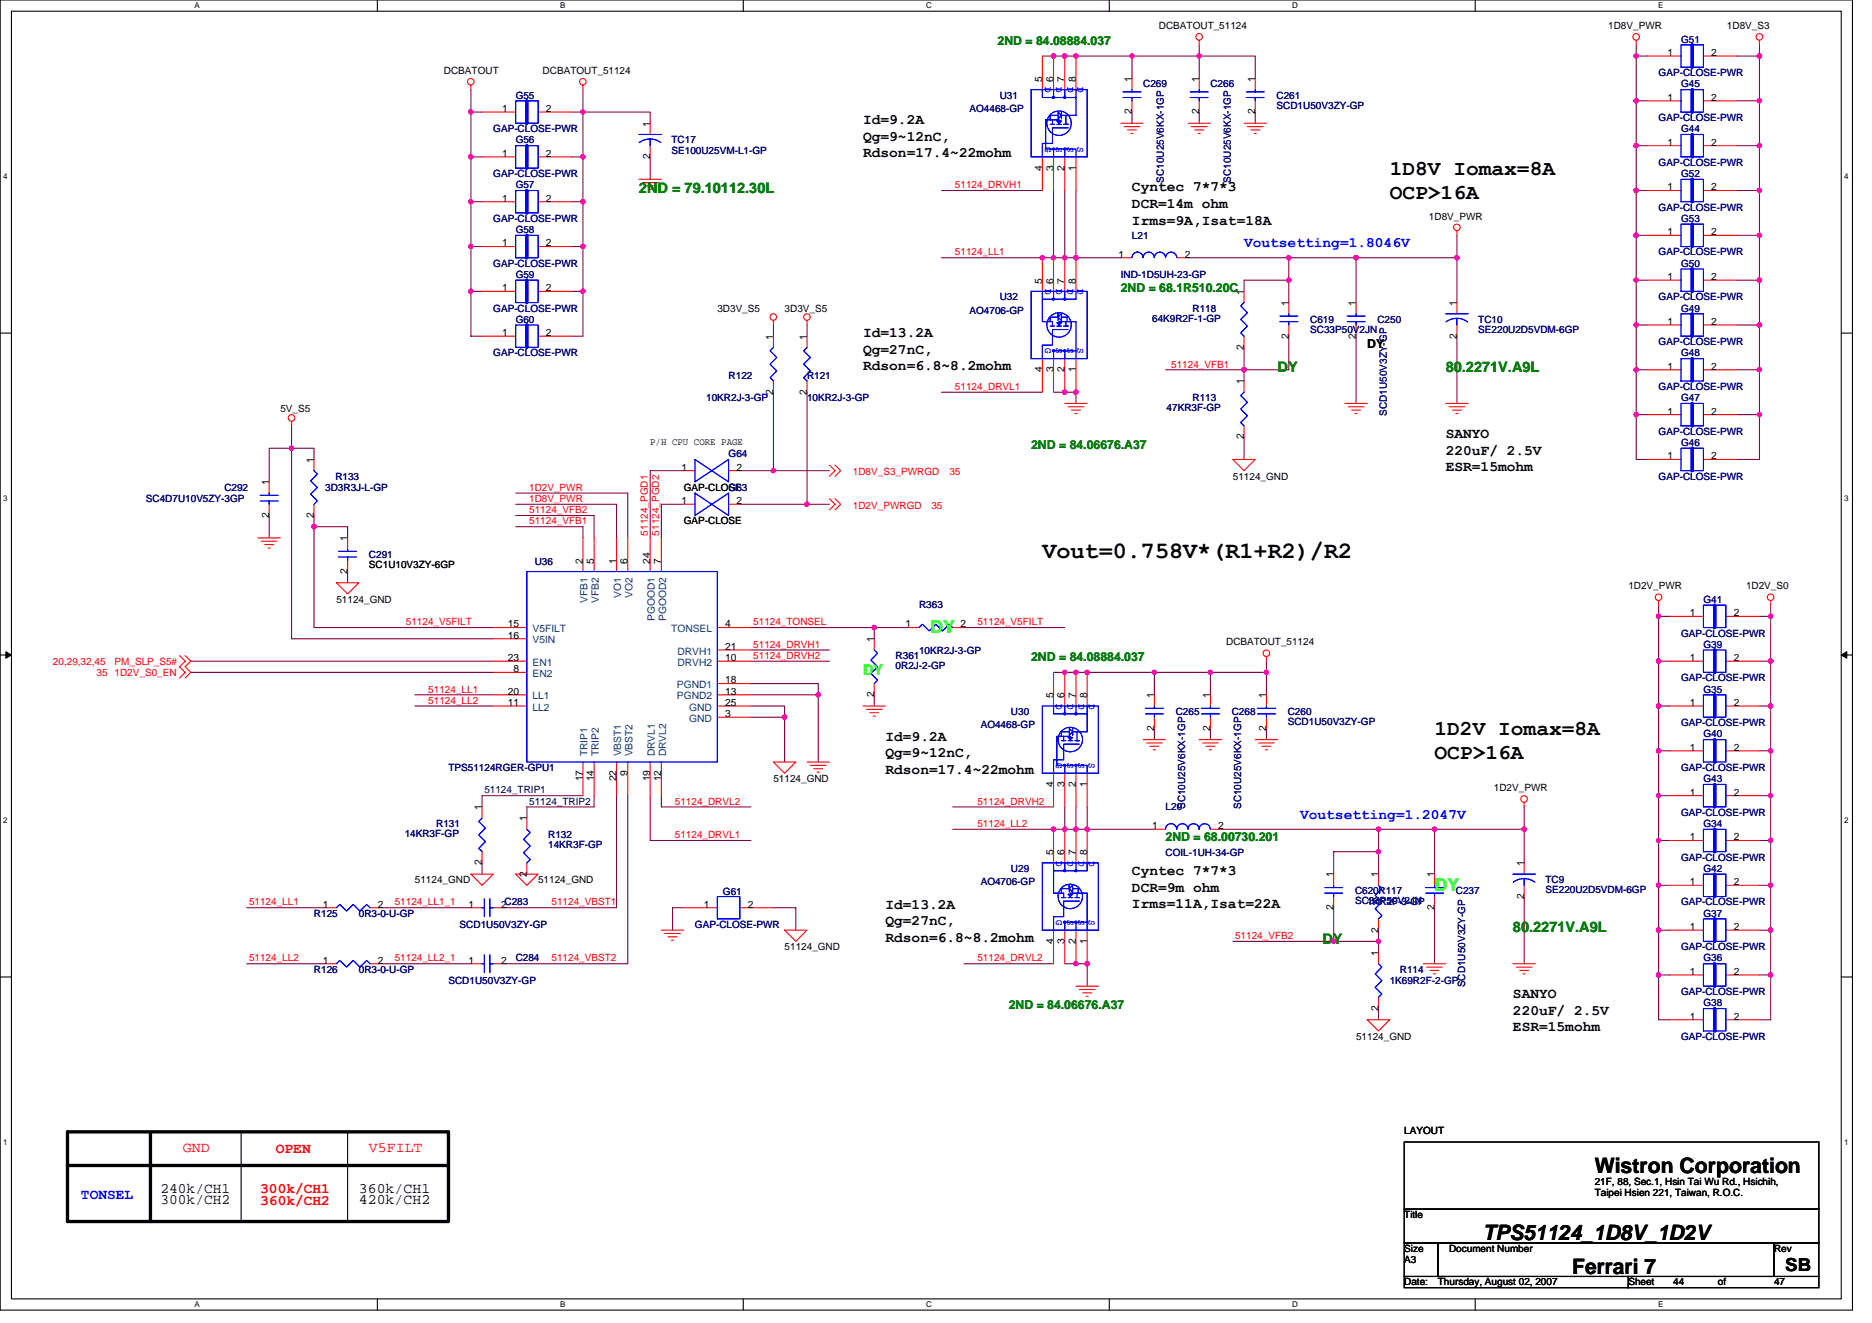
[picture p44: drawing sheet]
<svg xmlns="http://www.w3.org/2000/svg" width="297mm" height="210mm" viewBox="0 0 297 210" stroke-linecap="round" stroke-linejoin="round" font-family="sans-serif">
<defs><g id="words">
<text font-size="3.7" x="165.4" y="88.5">Vout=0.758V*(R1+R2)/R2</text>
<g font-size="3.4">
<text x="220.5" y="27.7">1D8V Iomax=8A</text>
<text x="220.5" y="31.5">OCP&gt;16A</text>
<text x="227.6" y="116.6">1D2V Iomax=8A</text>
<text x="227.6" y="120.4">OCP&gt;16A</text>
<text x="253" y="186.1">Wistron Corporation</text>
<text x="235.3" y="196.7">TPS51124_1D8V_1D2V</text>
<text x="249.5" y="202.1">Ferrari 7</text>
</g>
<g font-size="2.8" fill="#0f0">
<text x="147.6" y="100.4">DY</text>
<text x="227.6" y="141.3">DY</text>
</g>
<text font-size="2.8" x="283.3" y="201.6">SB</text>
<g font-size="2.3">
<text x="136.9" y="19.7">Id=9.2A</text>
<text x="136.9" y="22.3">Qg=9~12nC,</text>
<text x="136.9" y="25">Rdson=17.4~22mohm</text>
<text x="179.6" y="30.4">Cyntec 7*7*3</text>
<text x="179.6" y="33">DCR=14m ohm</text>
<text x="179.6" y="35.6">Irms=9A,Isat=18A</text>
<text x="136.9" y="53.5">Id=13.2A</text>
<text x="136.9" y="56.1">Qg=27nC,</text>
<text x="136.9" y="58.7">Rdson=6.8~8.2mohm</text>
<text x="229.4" y="69.5">SANYO</text>
<text x="229.4" y="72.1">220uF/ 2.5V</text>
<text x="229.4" y="74.7">ESR=15mohm</text>
<text x="140.5" y="117.5">Id=9.2A</text>
<text x="140.5" y="120.1">Qg=9~12nC,</text>
<text x="140.5" y="122.7">Rdson=17.4~22mohm</text>
<text x="179.6" y="138.8">Cyntec 7*7*3</text>
<text x="179.6" y="141.5">DCR=9m ohm</text>
<text x="140.5" y="144.2">Id=13.2A</text>
<text x="140.5" y="146.8">Qg=27nC,</text>
<text x="140.5" y="149.4">Rdson=6.8~8.2mohm</text>
<text x="179.6" y="144.1">Irms=11A,Isat=22A</text>
<text x="240.1" y="158.4">SANYO</text>
<text x="240.1" y="161">220uF/ 2.5V</text>
<text x="240.1" y="163.6">ESR=15mohm</text>
<text x="25.5" y="191">300k/CH2</text>
<text x="25.5" y="189.3">240k/CH1</text>
<text x="56.9" y="189.3">360k/CH1</text>
<text x="56.9" y="191">420k/CH2</text>
</g>
<g font-size="2.3" fill="#008000">
<text x="101.4" y="30.6">2ND = 79.10112.30L</text>
<text x="202.7" y="59">DY</text>
<text x="229.4" y="59">80.2271V.A9L</text>
<text x="209.8" y="149.7">DY</text>
<text x="240.1" y="147.9">80.2271V.A9L</text>
</g>
<g font-size="2.3" fill="#00f">
<text x="197.4" y="39.3">Voutsetting=1.8046V</text>
<text x="206.3" y="129.9">Voutsetting=1.2047V</text>
<text x="12.8" y="190.2">TONSEL</text>
</g>
<text font-size="2.3" fill="#0f0" x="136.9" y="107">DY</text>
<g font-size="2.3" fill="#f00">
<text x="29" y="182.8">GND</text>
<text x="43.8" y="182.9">OPEN</text>
<text x="58.5" y="182.8">V5FILT</text>
<text x="41.3" y="189.3">300k/CH1</text>
<text x="41.3" y="191.1">360k/CH2</text>
</g>
<g font-size="1.9" fill="#008000">
<text x="158.3" y="7.2">2ND = 84.08884.037</text>
<text x="177.8" y="46.3">2ND = 68.1R510.20C</text>
<text x="163.6" y="71.2">2ND = 84.06676.A37</text>
<text x="163.6" y="104.9">2ND = 84.08884.037</text>
<text x="185" y="133.4">2ND = 68.00730.201</text>
<text x="160.1" y="160.1">2ND = 84.06676.A37</text>
</g>
<text font-size="1.9" x="217" y="55.2">DY</text>
<g font-size="1.6">
<text x="183.9" y="4.6">DCBATOUT_51124</text>
<text x="255.2" y="4.6">1D8V_PWR</text>
<text x="274" y="4.6">1D8V_S3</text>
<text x="70.4" y="11.7">DCBATOUT</text>
<text x="86.1" y="11.7">DCBATOUT_51124</text>
<text x="264.6" y="8.9">1</text>
<text x="271.5" y="8.9">2</text>
<text x="79.7" y="17.8">1</text>
<text x="86.6" y="17.8">2</text>
<text x="165.4" y="13" transform="rotate(-90 165.4 13)">5</text>
<text x="167.1" y="13" transform="rotate(-90 167.1 13)">6</text>
<text x="168.9" y="13" transform="rotate(-90 168.9 13)">7</text>
<text x="170.7" y="13" transform="rotate(-90 170.7 13)">8</text>
<text x="179.6" y="13" transform="rotate(-90 179.6 13)">1</text>
<text x="190.3" y="13" transform="rotate(-90 190.3 13)">1</text>
<text x="199.2" y="13" transform="rotate(-90 199.2 13)">1</text>
<text x="264.6" y="16">1</text>
<text x="271.5" y="16">2</text>
<text x="103.1" y="20.1" transform="rotate(-90 103.1 20.1)">1</text>
<text x="179.6" y="18.2" transform="rotate(-90 179.6 18.2)">2</text>
<text x="190.3" y="18.2" transform="rotate(-90 190.3 18.2)">2</text>
<text x="199.2" y="18.2" transform="rotate(-90 199.2 18.2)">2</text>
<text x="264.6" y="23.1">1</text>
<text x="271.5" y="23.1">2</text>
<text x="79.7" y="24.9">1</text>
<text x="86.6" y="24.9">2</text>
<text x="103.1" y="25.3" transform="rotate(-90 103.1 25.3)">2</text>
<text x="165.4" y="27.1" transform="rotate(-90 165.4 27.1)">4</text>
<text x="167.1" y="27.1" transform="rotate(-90 167.1 27.1)">3</text>
<text x="168.9" y="27.1" transform="rotate(-90 168.9 27.1)">2</text>
<text x="170.7" y="27.1" transform="rotate(-90 170.7 27.1)">1</text>
<text x="79.7" y="32">1</text>
<text x="86.6" y="32">2</text>
<text x="226.7" y="34.8">1D8V_PWR</text>
<text x="264.6" y="30.2">1</text>
<text x="271.5" y="30.2">2</text>
<text x="79.7" y="39.1">1</text>
<text x="86.6" y="39.1">2</text>
<text x="177.5" y="40.9">1</text>
<text x="188" y="40.9">2</text>
<text x="264.6" y="37.3">1</text>
<text x="271.5" y="37.3">2</text>
<text x="79.7" y="46.2">1</text>
<text x="86.6" y="46.2">2</text>
<text x="165.4" y="45" transform="rotate(-90 165.4 45)">5</text>
<text x="167.1" y="45" transform="rotate(-90 167.1 45)">6</text>
<text x="168.9" y="45" transform="rotate(-90 168.9 45)">7</text>
<text x="170.7" y="45" transform="rotate(-90 170.7 45)">8</text>
<text x="197.4" y="46.8" transform="rotate(-90 197.4 46.8)">1</text>
<text x="264.6" y="44.4">1</text>
<text x="271.5" y="44.4">2</text>
<text x="79.7" y="53.3">1</text>
<text x="86.6" y="53.3">2</text>
<text x="113.8" y="49.4">3D3V_S5</text>
<text x="122.7" y="53.9" transform="rotate(-90 122.7 53.9)">1</text>
<text x="124.5" y="49.4">3D3V_S5</text>
<text x="128" y="53.9" transform="rotate(-90 128 53.9)">1</text>
<text x="204.5" y="53.7" transform="rotate(-90 204.5 53.7)">2</text>
<text x="204.5" y="48.5" transform="rotate(-90 204.5 48.5)">1</text>
<text x="215.2" y="53.7" transform="rotate(-90 215.2 53.7)">2</text>
<text x="215.2" y="48.5" transform="rotate(-90 215.2 48.5)">1</text>
<text x="231.2" y="53.7" transform="rotate(-90 231.2 53.7)">2</text>
<text x="231.2" y="48.5" transform="rotate(-90 231.2 48.5)">1</text>
<text x="264.6" y="51.5">1</text>
<text x="271.5" y="51.5">2</text>
<text x="165.4" y="59.1" transform="rotate(-90 165.4 59.1)">4</text>
<text x="167.1" y="59.1" transform="rotate(-90 167.1 59.1)">3</text>
<text x="168.9" y="59.1" transform="rotate(-90 168.9 59.1)">2</text>
<text x="170.7" y="59.1" transform="rotate(-90 170.7 59.1)">1</text>
<text x="197.4" y="55.5" transform="rotate(-90 197.4 55.5)">2</text>
<text x="264.6" y="58.7">1</text>
<text x="271.5" y="58.7">2</text>
<text x="44.5" y="65.4">5V_S5</text>
<text x="122.7" y="62.6" transform="rotate(-90 122.7 62.6)">2</text>
<text x="128" y="62.6" transform="rotate(-90 128 62.6)">2</text>
<text x="197.4" y="61" transform="rotate(-90 197.4 61)">1</text>
<text x="264.6" y="65.8">1</text>
<text x="271.5" y="65.8">2</text>
<text x="103.2" y="70.6">P/H CPU CORE PAGE</text>
<text x="197.4" y="69.7" transform="rotate(-90 197.4 69.7)">2</text>
<text x="42.7" y="77" transform="rotate(-90 42.7 77)">1</text>
<text x="49.8" y="73.4" transform="rotate(-90 49.8 73.4)">1</text>
<text x="108.1" y="74.7">1</text>
<text x="108.5" y="77.9">GAP-CLOSE</text>
<text x="116.9" y="74.7">2</text>
<text x="195.6" y="76.1">51124_GND</text>
<text x="264.6" y="72.9">1</text>
<text x="271.5" y="72.9">2</text>
<text x="42.7" y="82.2" transform="rotate(-90 42.7 82.2)">2</text>
<text x="49.8" y="82.2" transform="rotate(-90 49.8 82.2)">2</text>
<text x="108.1" y="80">1</text>
<text x="108.5" y="83.2">GAP-CLOSE</text>
<text x="116.9" y="80">2</text>
<text x="55.1" y="85.9" transform="rotate(-90 55.1 85.9)">1</text>
<text x="92.5" y="89.4" transform="rotate(-90 92.5 89.4)">2</text>
<text x="94.3" y="89.4" transform="rotate(-90 94.3 89.4)">5</text>
<text x="97.8" y="89.4" transform="rotate(-90 97.8 89.4)">1</text>
<text x="99.6" y="89.4" transform="rotate(-90 99.6 89.4)">6</text>
<text x="103.1" y="89.4" transform="rotate(-90 103.1 89.4)">24</text>
<text x="104.9" y="89.4" transform="rotate(-90 104.9 89.4)">7</text>
<text x="53.4" y="95.7">51124_GND</text>
<text x="55.1" y="91.1" transform="rotate(-90 55.1 91.1)">2</text>
<text x="58.5" y="90.1">SC1U10V3ZY-6GP</text>
<text x="258.4" y="93.5">1D2V_PWR</text>
<text x="277" y="93.5">1D2V_S0</text>
<text x="80.6" y="101.3">16</text>
<text x="80.6" y="99.5">15</text>
<text x="115.1" y="99.5">4</text>
<text x="138.7" y="101.9" transform="rotate(-90 138.7 101.9)">1</text>
<text x="143.7" y="99.5">1</text>
<text x="152.4" y="99.5">2</text>
<text x="268.2" y="97.8">1</text>
<text x="275.1" y="97.8">2</text>
<text x="80.6" y="104.9">23</text>
<text x="81.5" y="106.7">8</text>
<text x="115.1" y="104.9">10</text>
<text x="115.1" y="103.1">21</text>
<text x="194.6" y="102.4">DCBATOUT_51124</text>
<text x="268.2" y="104.9">1</text>
<text x="275.1" y="104.9">2</text>
<text x="80.6" y="112">11</text>
<text x="80.6" y="110.2">20</text>
<text x="115.1" y="113.8">3</text>
<text x="115.1" y="112">25</text>
<text x="115.1" y="108.4">18</text>
<text x="115.1" y="110.2">13</text>
<text x="138.7" y="110.6" transform="rotate(-90 138.7 110.6)">2</text>
<text x="167.1" y="110.8" transform="rotate(-90 167.1 110.8)">5</text>
<text x="168.9" y="110.8" transform="rotate(-90 168.9 110.8)">6</text>
<text x="170.7" y="110.8" transform="rotate(-90 170.7 110.8)">7</text>
<text x="172.5" y="110.8" transform="rotate(-90 172.5 110.8)">8</text>
<text x="183.2" y="110.8" transform="rotate(-90 183.2 110.8)">1</text>
<text x="192" y="110.8" transform="rotate(-90 192 110.8)">1</text>
<text x="200.9" y="110.8" transform="rotate(-90 200.9 110.8)">1</text>
<text x="268.2" y="112">1</text>
<text x="275.1" y="112">2</text>
<text x="183.2" y="116" transform="rotate(-90 183.2 116)">2</text>
<text x="192" y="116" transform="rotate(-90 192 116)">2</text>
<text x="200.9" y="116" transform="rotate(-90 200.9 116)">2</text>
<text x="268.2" y="119.1">1</text>
<text x="275.1" y="119.1">2</text>
<text x="92.5" y="124" transform="rotate(-90 92.5 124)">17</text>
<text x="94.3" y="124" transform="rotate(-90 94.3 124)">14</text>
<text x="97.8" y="124" transform="rotate(-90 97.8 124)">22</text>
<text x="99.6" y="123.1" transform="rotate(-90 99.6 123.1)">9</text>
<text x="103.1" y="124" transform="rotate(-90 103.1 124)">19</text>
<text x="104.9" y="124" transform="rotate(-90 104.9 124)">12</text>
<text x="122.7" y="124.1">51124_GND</text>
<text x="167.1" y="124.8" transform="rotate(-90 167.1 124.8)">4</text>
<text x="168.9" y="124.8" transform="rotate(-90 168.9 124.8)">3</text>
<text x="170.7" y="124.8" transform="rotate(-90 170.7 124.8)">2</text>
<text x="172.5" y="124.8" transform="rotate(-90 172.5 124.8)">1</text>
<text x="237" y="125.5">1D2V_PWR</text>
<text x="76.5" y="128.5" transform="rotate(-90 76.5 128.5)">1</text>
<text x="83.6" y="130.3" transform="rotate(-90 83.6 130.3)">1</text>
<text x="182.8" y="131.6">1</text>
<text x="193.3" y="131.6">2</text>
<text x="268.2" y="126.2">1</text>
<text x="275.1" y="126.2">2</text>
<text x="76.5" y="137.3" transform="rotate(-90 76.5 137.3)">2</text>
<text x="167.1" y="135.7" transform="rotate(-90 167.1 135.7)">5</text>
<text x="168.9" y="135.7" transform="rotate(-90 168.9 135.7)">6</text>
<text x="170.7" y="135.7" transform="rotate(-90 170.7 135.7)">7</text>
<text x="172.5" y="135.7" transform="rotate(-90 172.5 135.7)">8</text>
<text x="241.8" y="137.4" transform="rotate(-90 241.8 137.4)">1</text>
<text x="268.2" y="133.3">1</text>
<text x="275.1" y="133.3">2</text>
<text x="51.2" y="144">1</text>
<text x="60" y="144">2</text>
<text x="65.8" y="140.1">51124_GND</text>
<text x="74.4" y="144">1</text>
<text x="79.5" y="144">2C283</text>
<text x="83.6" y="139.1" transform="rotate(-90 83.6 139.1)">2</text>
<text x="85.4" y="140.1">51124_GND</text>
<text x="111.7" y="144">1</text>
<text x="118.6" y="144">2</text>
<text x="211.6" y="139.2" transform="rotate(-90 211.6 139.2)">1</text>
<text x="218.7" y="139.2" transform="rotate(-90 218.7 139.2)">1</text>
<text x="227.6" y="139.2" transform="rotate(-90 227.6 139.2)">1</text>
<text x="241.8" y="142.6" transform="rotate(-90 241.8 142.6)">2</text>
<text x="268.2" y="140.4">1</text>
<text x="275.1" y="140.4">2</text>
<text x="167.1" y="149.7" transform="rotate(-90 167.1 149.7)">4</text>
<text x="168.9" y="149.7" transform="rotate(-90 168.9 149.7)">3</text>
<text x="170.7" y="149.7" transform="rotate(-90 170.7 149.7)">2</text>
<text x="172.5" y="149.7" transform="rotate(-90 172.5 149.7)">1</text>
<text x="211.6" y="144.4" transform="rotate(-90 211.6 144.4)">2</text>
<text x="218.7" y="148" transform="rotate(-90 218.7 148)">2</text>
<text x="227.6" y="144.4" transform="rotate(-90 227.6 144.4)">2</text>
<text x="268.2" y="147.6">1</text>
<text x="275.1" y="147.6">2</text>
<text x="51.2" y="152.9">1</text>
<text x="60" y="152.9">2</text>
<text x="74.4" y="152.9">1</text>
<text x="79.5" y="152.9">2</text>
<text x="124.5" y="150.8">51124_GND</text>
<text x="218.7" y="151.7" transform="rotate(-90 218.7 151.7)">1</text>
<text x="268.2" y="154.7">1</text>
<text x="275.1" y="154.7">2</text>
<text x="218.7" y="160.4" transform="rotate(-90 218.7 160.4)">2</text>
<text x="268.2" y="161.8">1</text>
<text x="275.1" y="161.8">2</text>
<text x="215.2" y="165">51124_GND</text>
<text x="222.8" y="179.9">LAYOUT</text>
<text x="253" y="187.9">21F, 88, Sec.1, Hsin Tai Wu Rd., Hsichih,</text>
<text x="253" y="189.7">Taipei Hsien 221, Taiwan, R.O.C.</text>
<text x="222.8" y="193.3">Title</text>
<text x="222.8" y="200.4">A3</text>
<text x="222.8" y="198.6">Size</text>
<text x="222.8" y="203.9">Date:</text>
<text x="228.2" y="203.9">Thursday, August 02, 2007</text>
<text x="229.9" y="198.6">Document Number</text>
<text x="258.4" y="203.9">Sheet</text>
<text x="265.5" y="203.9">44</text>
<text x="272.6" y="203.9">of</text>
<text x="281.5" y="198.6">Rev</text>
<text x="281.5" y="203.9">47</text>
</g>
<g font-size="1.6" fill="#000080">
<text x="266.7" y="6.8">G51</text>
<text x="81.8" y="15.6">G55</text>
<text x="153.8" y="17.8">AO4468-GP</text>
<text x="158.6" y="15.6">U31</text>
<text x="181.4" y="13.9">C269</text>
<text x="192.1" y="13.9">C266</text>
<text x="202.6" y="15.6">C261</text>
<text x="202.6" y="17.3">SCD1U50V3ZY-GP</text>
<text x="263.2" y="12.1">GAP-CLOSE-PWR</text>
<text x="266.7" y="13.9">G45</text>
<text x="78.3" y="21">GAP-CLOSE-PWR</text>
<text x="81.8" y="22.8">G56</text>
<text x="106.5" y="22.8">TC17</text>
<text x="263.2" y="19.2">GAP-CLOSE-PWR</text>
<text x="266.7" y="21">G44</text>
<text x="78.3" y="28.1">GAP-CLOSE-PWR</text>
<text x="81.8" y="29.9">G57</text>
<text x="106.5" y="24.4">SE100U25VM-L1-GP</text>
<text x="184.7" y="29" transform="rotate(-90 184.7 29)">SC10U25V6KX-1GP</text>
<text x="195.3" y="29" transform="rotate(-90 195.3 29)">SC10U25V6KX-1GP</text>
<text x="263.2" y="26.3">GAP-CLOSE-PWR</text>
<text x="266.7" y="28.1">G52</text>
<text x="78.3" y="35.2">GAP-CLOSE-PWR</text>
<text x="263.2" y="33.4">GAP-CLOSE-PWR</text>
<text x="266.7" y="35.2">G53</text>
<text x="81.8" y="37">G58</text>
<text x="179.6" y="37.9">L21</text>
<text x="263.2" y="40.5">GAP-CLOSE-PWR</text>
<text x="78.3" y="42.3">GAP-CLOSE-PWR</text>
<text x="81.8" y="44.1">G59</text>
<text x="158.6" y="47.6">U32</text>
<text x="177.8" y="44.1">IND-1D5UH-23-GP</text>
<text x="263.2" y="47.6">GAP-CLOSE-PWR</text>
<text x="266.7" y="42.3">G50</text>
<text x="78.3" y="49.4">GAP-CLOSE-PWR</text>
<text x="81.8" y="51.2">G60</text>
<text x="153.8" y="49.8">AO4706-GP</text>
<text x="182.8" y="51">64K9R2F-1-GP</text>
<text x="189.2" y="49.4">R118</text>
<text x="207.9" y="51.2">C619</text>
<text x="207.9" y="52.8">SC33P50V2JN</text>
<text x="218.6" y="51.2">C250</text>
<text x="234.6" y="51.2">TC10</text>
<text x="234.6" y="52.8">SE220U2D5VDM-6GP</text>
<text x="266.7" y="49.4">G49</text>
<text x="78.3" y="56.5">GAP-CLOSE-PWR</text>
<text x="263.2" y="54.8">GAP-CLOSE-PWR</text>
<text x="266.7" y="56.5">G48</text>
<text x="112.1" y="63.6">10KR2J-3-GP</text>
<text x="115.6" y="60.1">R122</text>
<text x="128.1" y="60.1">R121</text>
<text x="128.1" y="63.6">10KR2J-3-GP</text>
<text x="185.1" y="65.3">47KR3F-GP</text>
<text x="189.2" y="63.6">R113</text>
<text x="220" y="66" transform="rotate(-90 220 66)">SCD1U50V3ZY-GP</text>
<text x="263.2" y="61.9">GAP-CLOSE-PWR</text>
<text x="266.7" y="63.6">G47</text>
<text x="263.2" y="69">GAP-CLOSE-PWR</text>
<text x="266.7" y="70.8">G46</text>
<text x="35.6" y="77.9">C292</text>
<text x="51.6" y="77.9">3D3R3J-L-GP</text>
<text x="53.2" y="76.1">R133</text>
<text x="115.6" y="72.5">G64</text>
<text x="115.6" y="77.9">G63</text>
<text x="263.2" y="76.1">GAP-CLOSE-PWR</text>
<text x="23.2" y="79.7">SC4D7U10V5ZY-3GP</text>
<text x="58.5" y="88.5">C291</text>
<text x="84.9" y="89.6">U36</text>
<text x="270.3" y="95.7">G41</text>
<text x="145.8" y="96.5">R363</text>
<text x="266.7" y="101">GAP-CLOSE-PWR</text>
<text x="142.1" y="104.5">R361</text>
<text x="142.1" y="106.2">0R2J-2-GP</text>
<text x="145.8" y="103.8">10KR2J-3-GP</text>
<text x="270.3" y="102.8">G39</text>
<text x="160.4" y="113.4">U30</text>
<text x="186.6" y="113.4">C265</text>
<text x="195.4" y="113.4">C268</text>
<text x="204.3" y="113.4">C260</text>
<text x="266.7" y="108.1">GAP-CLOSE-PWR</text>
<text x="270.3" y="109.9">G35</text>
<text x="155.6" y="115.6">AO4468-GP</text>
<text x="204.3" y="115">SCD1U50V3ZY-GP</text>
<text x="266.7" y="115.2">GAP-CLOSE-PWR</text>
<text x="270.3" y="117">G40</text>
<text x="71.2" y="122.3">TPS51124RGER-GPU1</text>
<text x="266.7" y="122.3">GAP-CLOSE-PWR</text>
<text x="270.3" y="124.1">G43</text>
<text x="69.2" y="131.2">R131</text>
<text x="185" y="128.5">L20</text>
<text x="188" y="128.4" transform="rotate(-90 188 128.4)">SC10U25V6KX-1GP</text>
<text x="196.9" y="128.4" transform="rotate(-90 196.9 128.4)">SC10U25V6KX-1GP</text>
<text x="266.7" y="129.4">GAP-CLOSE-PWR</text>
<text x="270.3" y="131.2">G34</text>
<text x="64.2" y="132.8">14KR3F-GP</text>
<text x="87" y="133">R132</text>
<text x="87" y="134.6">14KR3F-GP</text>
<text x="185" y="135.8">COIL-1UH-34-GP</text>
<text x="266.7" y="136.5">GAP-CLOSE-PWR</text>
<text x="114.7" y="142">G61</text>
<text x="155.6" y="140.5">AO4706-GP</text>
<text x="160.4" y="138.3">U29</text>
<text x="215" y="141.9">C620R117</text>
<text x="215" y="143.5">SC33P50V2JN</text>
<text x="217" y="143.7">1KR2F-3-GP</text>
<text x="231" y="141.9">C237</text>
<text x="245.2" y="140.1">TC9</text>
<text x="245.2" y="141.7">SE220U2D5VDM-6GP</text>
<text x="266.7" y="143.7">GAP-CLOSE-PWR</text>
<text x="270.3" y="138.3">G42</text>
<text x="49.8" y="145.4">R125</text>
<text x="56.9" y="145.4">0R3-0-U-GP</text>
<text x="72.9" y="147.2">SCD1U50V3ZY-GP</text>
<text x="110.3" y="147.2">GAP-CLOSE-PWR</text>
<text x="270.3" y="145.4">G37</text>
<text x="49.8" y="154.3">R126</text>
<text x="56.9" y="154.3">0R3-0-U-GP</text>
<text x="81.8" y="152.5">C284</text>
<text x="222.1" y="154.3">R114</text>
<text x="266.7" y="150.8">GAP-CLOSE-PWR</text>
<text x="270.3" y="152.5">G36</text>
<text x="71.2" y="156.1">SCD1U50V3ZY-GP</text>
<text x="220.5" y="156.1">1K69R2F-2-GP</text>
<text x="232.5" y="156.6" transform="rotate(-90 232.5 156.6)">SCD1U50V3ZY-GP</text>
<text x="266.7" y="157.9">GAP-CLOSE-PWR</text>
<text x="270.3" y="159.7">G38</text>
<text x="266.7" y="165">GAP-CLOSE-PWR</text>
</g>
<g font-size="1.6" fill="#00f">
<text x="165.8" y="13.9" transform="rotate(90 165.8 13.9)">D</text>
<text x="167.6" y="13.9" transform="rotate(90 167.6 13.9)">D</text>
<text x="169.4" y="13.9" transform="rotate(90 169.4 13.9)">D</text>
<text x="171" y="13.9" transform="rotate(90 171 13.9)">D</text>
<text x="165.8" y="23.3" transform="rotate(90 165.8 23.3)">G</text>
<text x="167.6" y="23.3" transform="rotate(90 167.6 23.3)">S</text>
<text x="169.4" y="23.3" transform="rotate(90 169.4 23.3)">S</text>
<text x="171" y="23.3" transform="rotate(90 171 23.3)">S</text>
<text x="165.8" y="45.9" transform="rotate(90 165.8 45.9)">D</text>
<text x="167.6" y="45.9" transform="rotate(90 167.6 45.9)">D</text>
<text x="169.4" y="45.9" transform="rotate(90 169.4 45.9)">D</text>
<text x="171" y="45.9" transform="rotate(90 171 45.9)">D</text>
<text x="165.8" y="55.3" transform="rotate(90 165.8 55.3)">G</text>
<text x="167.6" y="55.3" transform="rotate(90 167.6 55.3)">S</text>
<text x="169.4" y="55.3" transform="rotate(90 169.4 55.3)">S</text>
<text x="171" y="55.3" transform="rotate(90 171 55.3)">S</text>
<text x="167.6" y="111.7" transform="rotate(90 167.6 111.7)">D</text>
<text x="169.4" y="111.7" transform="rotate(90 169.4 111.7)">D</text>
<text x="171.2" y="111.7" transform="rotate(90 171.2 111.7)">D</text>
<text x="172.8" y="111.7" transform="rotate(90 172.8 111.7)">D</text>
<text x="167.6" y="121.1" transform="rotate(90 167.6 121.1)">G</text>
<text x="169.4" y="121.1" transform="rotate(90 169.4 121.1)">S</text>
<text x="171.2" y="121.1" transform="rotate(90 171.2 121.1)">S</text>
<text x="172.8" y="121.1" transform="rotate(90 172.8 121.1)">S</text>
<text x="167.6" y="136.5" transform="rotate(90 167.6 136.5)">D</text>
<text x="169.4" y="136.5" transform="rotate(90 169.4 136.5)">D</text>
<text x="171.2" y="136.5" transform="rotate(90 171.2 136.5)">D</text>
<text x="172.8" y="136.5" transform="rotate(90 172.8 136.5)">D</text>
<text x="167.6" y="146" transform="rotate(90 167.6 146)">G</text>
<text x="169.4" y="146" transform="rotate(90 169.4 146)">S</text>
<text x="171.2" y="146" transform="rotate(90 171.2 146)">S</text>
<text x="172.8" y="146" transform="rotate(90 172.8 146)">S</text>
</g>
<g font-size="1.6" fill="#f00">
<text x="151.5" y="29.9">51124_DRVH1</text>
<text x="151.5" y="40.5">51124_LL1</text>
<text x="185.8" y="58.3">51124_VFB1</text>
<text x="151.5" y="61.9">51124_DRVL1</text>
<text x="84" y="77.9">1D2V_PWR</text>
<text x="135.3" y="75.4">1D8V_S3_PWRGD</text>
<text x="150.6" y="75.4">35</text>
<text x="84" y="79.7">1D8V_PWR</text>
<text x="84" y="83.2">51124_VFB1</text>
<text x="84" y="81.4">51124_VFB2</text>
<text x="135.3" y="80.7">1D2V_PWRGD</text>
<text x="147.8" y="80.7">35</text>
<text x="102.8" y="85" transform="rotate(-90 102.8 85)">51124_PGD1</text>
<text x="104.6" y="85" transform="rotate(-90 104.6 85)">51124_PGD2</text>
<text x="64.4" y="99.2">51124_V5FILT</text>
<text x="119.5" y="99.2">51124_TONSEL</text>
<text x="155.1" y="99.2">51124_V5FILT</text>
<text x="8.4" y="105.4">20,29,32,45</text>
<text x="15.3" y="107.2">35</text>
<text x="18.2" y="107.2">1D2V_S0_EN</text>
<text x="18.2" y="105.4">PM_SLP_S5#</text>
<text x="119.5" y="102.8">51124_DRVH1</text>
<text x="119.5" y="104.5">51124_DRVH2</text>
<text x="68" y="109.9">51124_LL1</text>
<text x="68" y="111.7">51124_LL2</text>
<text x="107.1" y="127.7">51124_DRVL2</text>
<text x="155.1" y="127.7">51124_DRVH2</text>
<text x="155.1" y="131.2">51124_LL2</text>
<text x="107.1" y="133">51124_DRVL1</text>
<text x="39.5" y="143.7">51124_LL1</text>
<text x="62.6" y="143.7">51124_LL1_1</text>
<text x="87.5" y="143.7">51124_VBST1</text>
<text x="196" y="149">51124_VFB2</text>
<text x="39.5" y="152.5">51124_LL2</text>
<text x="62.6" y="152.5">51124_LL2_1</text>
<text x="87.5" y="152.5">51124_VBST2</text>
<text x="155.1" y="152.5">51124_DRVL2</text>
</g>
<g font-size="1.6" fill="#004080">
<text x="93.2" y="95.6" transform="rotate(-90 93.2 95.6)">VFB1</text>
<text x="95" y="95.6" transform="rotate(-90 95 95.6)">VFB2</text>
<text x="98.6" y="94.8" transform="rotate(-90 98.6 94.8)">VO1</text>
<text x="100.3" y="94.8" transform="rotate(-90 100.3 94.8)">VO2</text>
<text x="84.5" y="100.3">V5FILT</text>
<text x="103.9" y="98.6" transform="rotate(-90 103.9 98.6)">PGOOD1</text>
<text x="105.7" y="98.6" transform="rotate(-90 105.7 98.6)">PGOOD2</text>
<text x="106.5" y="100.3">TONSEL</text>
<text x="84.5" y="107.4">EN2</text>
<text x="84.5" y="102.1">V5IN</text>
<text x="84.5" y="105.6">EN1</text>
<text x="107.5" y="105.6">DRVH2</text>
<text x="107.5" y="103.8">DRVH1</text>
<text x="84.5" y="112.7">LL2</text>
<text x="84.5" y="111">LL1</text>
<text x="107.4" y="109.2">PGND1</text>
<text x="107.4" y="111">PGND2</text>
<text x="109.4" y="112.7">GND</text>
<text x="109.4" y="114.5">GND</text>
<text x="93.2" y="120" transform="rotate(-90 93.2 120)">TRIP1</text>
<text x="95" y="120" transform="rotate(-90 95 120)">TRIP2</text>
<text x="98.6" y="120" transform="rotate(-90 98.6 120)">VBST1</text>
<text x="100.3" y="120" transform="rotate(-90 100.3 120)">VBST2</text>
<text x="103.9" y="120" transform="rotate(-90 103.9 120)">DRVL1</text>
<text x="105.7" y="120" transform="rotate(-90 105.7 120)">DRVL2</text>
</g>
<g font-size="1.6" fill="#000040">
<text x="76.9" y="125.9">51124_TRIP1</text>
<text x="84" y="127.7">51124_TRIP2</text>
</g>
<g font-size="1.3">
<text x="30.8" y="1.3">A</text>
<text x="88.9" y="1.3">B</text>
<text x="147" y="1.3">C</text>
<text x="205" y="1.3">D</text>
<text x="263.1" y="1.3">E</text>
<text x=".5" y="28.4">4</text>
<text x="292.6" y="28.4">4</text>
<text x=".5" y="79.5">3</text>
<text x="292.6" y="79.5">3</text>
<text x=".5" y="130.6">2</text>
<text x="292.6" y="130.6">2</text>
<text x=".5" y="181.7">1</text>
<text x="292.6" y="181.7">1</text>
<text x="30.8" y="207.4">A</text>
<text x="88.9" y="207.4">B</text>
<text x="147" y="207.4">C</text>
<text x="205" y="207.4">D</text>
<text x="263.1" y="207.4">E</text>
</g>
</g></defs>
<path d="M0 0h293.9v207.9h-293.9zM1.8 1.8h290.4v204.3h-290.4z" fill="none" stroke="#000" stroke-width=".17"/>
<g fill="#fff">
<path d="M30.8 .2h.9v1.4h-.9z"/>
<path d="M30.8 206.3h.9v1.4h-.9z"/>
</g>
<path d="M59.9 0v1.8M59.9 206.1v1.8" fill="none" stroke="#000" stroke-width=".17"/>
<g fill="#fff">
<path d="M88.9 .2h.8v1.4h-.8z"/>
<path d="M88.9 206.3h.8v1.4h-.8z"/>
</g>
<path d="M117.9 0v1.8M117.9 206.1v1.8" fill="none" stroke="#000" stroke-width=".17"/>
<g fill="#fff">
<path d="M147 .2h.9v1.4h-.9z"/>
<path d="M147 206.3h.9v1.4h-.9z"/>
</g>
<path d="M176 0v1.8M176 206.1v1.8" fill="none" stroke="#000" stroke-width=".17"/>
<g fill="#fff">
<path d="M205 .2h.9v1.4h-.9z"/>
<path d="M205 206.3h.9v1.4h-.9z"/>
</g>
<path d="M234.1 0v1.8M234.1 206.1v1.8" fill="none" stroke="#000" stroke-width=".17"/>
<g fill="#fff">
<path d="M263.1 .2h.8v1.4h-.8z"/>
<path d="M263.1 206.3h.8v1.4h-.8z"/>
<path d="M.5 27.3h.7v1.4h-.7z"/>
<path d="M292.6 27.3h.7v1.4h-.7z"/>
<path d="M.5 78.4h.7v1.4h-.7z"/>
<path d="M292.6 78.4h.7v1.4h-.7z"/>
</g>
<path d="M0 52.9h1.8M292.2 52.9h1.7" fill="none" stroke="#000" stroke-width=".17"/>
<g fill="#fff">
<path d="M.5 129.5h.7v1.4h-.7z"/>
<path d="M292.6 129.5h.7v1.4h-.7z"/>
</g>
<path d="M0 103.9h1.8M292.2 103.9h1.7" fill="none" stroke="#000" stroke-width=".17"/>
<path d="M.9 103.4l.9 .5-.9 .5zM292.2 103.9l.8-.5v1z" fill="#000" stroke="#000" stroke-width=".16"/>
<g fill="#fff">
<path d="M.5 180.5h.7v1.4h-.7z"/>
<path d="M292.6 180.5h.7v1.4h-.7z"/>
</g>
<path d="M0 155h1.8M292.2 155h1.7M38.3 179.6v14.2M55.2 179.6v14M222.8 181.2h65.8v10.7h-65.8zM222.8 191.9h65.8v5.3h-65.8zM222.8 197.2h5.4v5.3h-5.4zM228.2 197.2h53.3v5.3h-53.3zM281.5 197.2h7.1v5.3h-7.1zM222.8 202.5h35.6v1.8h-35.6zM258.4 202.5h30.2v1.8h-30.2z" fill="none" stroke="#000" stroke-width=".17"/>
<g fill="none" stroke="#800040" stroke-width=".17">
<path d="M74.7 14.2v3.6h1.8M74.7 17.8v35.5h1.8M90.7 17.8h12.5v1.8M92.5 14.2v39.1h-1.8M165.4 8.9h33.8v3.5M179.6 8.9v3.5M179.6 17.8v1.8M190.3 7.1v5.3M190.3 17.8v1.8M199.2 17.8v1.8M259.6 8.9v7.1h1.8M259.6 16v7.1h1.8"/>
<path d="M259.6 7.1v1.8M259.6 8.9h1.8M275.6 8.9h3.6M275.6 16h3.6M279.2 7.1v65.8h-3.6M74.7 39.1h1.8M74.7 32h1.8M74.7 24.9h1.8M90.7 39.1h1.8M90.7 32h1.8M90.7 24.9h1.8M103.2 24.9v3.5"/>
<path d="M149.4 30.2h16M167.2 30.2v10.7M168.9 30.2v10.7M170.7 30.2v10.7M231.2 37.3v10.7M259.6 23.1v7.1h1.8M259.6 30.2v42.7h1.8M259.6 37.3h1.8M275.6 30.2h3.6M275.6 37.3h3.6M275.6 23.1h3.6M74.7 46.2h1.8"/>
<path d="M90.7 46.2h1.8M122.7 51.6v1.7M128.1 51.6v1.7M149.4 40.9h28.4M188.5 40.9h42.7M197.4 55.1v5.4M204.5 53.3v5.4h-19.5M204.5 44.4h-7.1v1.8M204.5 40.9v7.1M215.2 40.9v7.1M215.2 53.3v10.7M231.2 53.3v10.7"/>
<path d="M259.6 58.7h1.8M259.6 44.4h1.8M259.6 51.6h1.8M275.6 58.7h3.6M275.6 44.4h3.6M275.6 51.6h3.6M46.3 67.6v33.7h32M49.8 72.9v-1.8h-7.1v5.4M81.8 78.2h17.8v7.1M108.5 74.7h-5.3v10.6M117.4 74.7h14.2M122.7 62.2v12.5"/>
<path d="M128.1 62.2v17.8M149.4 62.2h16M167.2 62.2h3.5v1.8M197.4 69.3v3.6M259.6 65.8h1.8M275.6 65.8h3.6M42.7 81.8v3.5M49.8 81.8v17.8h28.5M49.8 83.6h5.4v1.7M55.2 90.7v1.8M81.8 80h16v5.3M81.8 83.6h10.7v1.7"/>
<path d="M81.8 81.8h12.5v3.5M108.5 80h-3.6v5.3M117.4 80h14.2M119.2 99.6h24.9M138.7 99.6v1.7M152.9 99.6h16M263.2 96v37.3M263.2 97.8h1.8M279.2 97.8h1.8M281 96v65.8h-1.8M30.3 104.9h48M30.3 106.7h48"/>
<path d="M65.8 110.2h12.5M65.8 112h12.5M119.2 112h5.3v1.8M119.2 110.2h10.6M119.2 108.5h10.6v12.4M119.2 113.8h5.3M119.2 104.9h12.4M119.2 103.1h12.4M124.5 113.8v7.1M138.7 110.2v1.8M167.2 106.7h33.8M183.2 106.7v3.5"/>
<path d="M183.2 115.6v1.7M192.1 106.7v3.5M192.1 115.6v1.7M201 104.9v5.3M201 115.6v1.7M263.2 112h1.8M263.2 104.9h1.8M263.2 119.1h1.8M279.2 112h1.8M279.2 104.9h1.8M279.2 119.1h1.8M76.5 136.9v1.8"/>
<path d="M92.5 126.2h-16v1.8M94.3 126.2v1.8h-10.7v1.8M97.8 126.2v17.8h-17.8M99.6 126.2v26.7h-19.6M103.2 126.2v7.1h16M104.9 126.2v1.8h14.3M151.2 131.6h32M151.2 128h16M168.9 128v3.6M170.7 128v3.6M172.5 128v3.6M193.8 131.6h48"/>
<path d="M218.7 131.6v7.1M218.7 135.1h-7.1v3.6M227.6 131.6v7.1M241.8 128v8.9M263.2 133.3v7.2h1.8M263.2 133.3h1.8M263.2 126.2h1.8M279.2 133.3h1.8M279.2 126.2h1.8M39.2 144h12.4M39.2 152.9h12.4M60.5 144h14.2"/>
<path d="M60.5 152.9h14.2M108.5 144h-1.8v3.6M122.7 144h3.6v3.6M152.9 152.9h14.3M168.9 152.9h3.6v3.6M195.6 149.4h23.1M211.6 144v5.4M218.7 147.6v3.5M227.6 144v8.9M241.8 142.2v10.7M263.2 140.5v7.1h1.8M263.2 147.6v14.2h1.8"/>
<path d="M263.2 154.7h1.8M279.2 147.6h1.8M279.2 140.5h1.8M279.2 154.7h1.8M218.7 160v1.8"/>
</g>
<g fill="#f0f" stroke="#f0f" stroke-width=".17">
<circle cx="218.7" cy="131.6" r=".35"/>
<circle cx="263.2" cy="97.8" r=".35"/>
<circle cx="129.8" cy="110.2" r=".35"/>
<circle cx="231.2" cy="40.9" r=".35"/>
<circle cx="215.2" cy="40.9" r=".35"/>
<circle cx="165.4" cy="40.9" r=".35"/>
<circle cx="179.6" cy="8.9" r=".35"/>
<circle cx="170.7" cy="8.9" r=".35"/>
<circle cx="168.9" cy="8.9" r=".35"/>
<circle cx="167.2" cy="8.9" r=".35"/>
<circle cx="168.9" cy="62.2" r=".35"/>
<circle cx="170.7" cy="40.9" r=".35"/>
<circle cx="168.9" cy="40.9" r=".35"/>
<circle cx="190.3" cy="8.9" r=".35"/>
<circle cx="167.2" cy="40.9" r=".35"/>
<circle cx="170.7" cy="62.2" r=".35"/>
<circle cx="197.4" cy="58.7" r=".35"/>
<circle cx="204.5" cy="44.4" r=".35"/>
<circle cx="204.5" cy="40.9" r=".35"/>
<circle cx="263.2" cy="154.7" r=".35"/>
<circle cx="211.6" cy="149.3" r=".35"/>
<circle cx="281" cy="154.7" r=".35"/>
<circle cx="138.7" cy="99.6" r=".35"/>
<circle cx="46.3" cy="71.1" r=".35"/>
<circle cx="49.8" cy="83.6" r=".35"/>
<circle cx="263.2" cy="112" r=".35"/>
<circle cx="263.2" cy="119.1" r=".35"/>
<circle cx="281" cy="112" r=".35"/>
<circle cx="281" cy="104.9" r=".35"/>
<circle cx="281" cy="97.8" r=".35"/>
<circle cx="263.2" cy="147.6" r=".35"/>
<circle cx="263.2" cy="140.4" r=".35"/>
<circle cx="263.2" cy="133.3" r=".35"/>
<circle cx="281" cy="133.3" r=".35"/>
<circle cx="281" cy="126.2" r=".35"/>
<circle cx="263.2" cy="104.9" r=".35"/>
<circle cx="281" cy="147.6" r=".35"/>
<circle cx="281" cy="140.4" r=".35"/>
<circle cx="263.2" cy="126.2" r=".35"/>
<circle cx="281" cy="119.1" r=".35"/>
<circle cx="279.2" cy="65.8" r=".35"/>
<circle cx="279.2" cy="58.7" r=".35"/>
<circle cx="168.9" cy="131.6" r=".35"/>
<circle cx="167.2" cy="131.6" r=".35"/>
<circle cx="172.5" cy="131.6" r=".35"/>
<circle cx="170.7" cy="131.6" r=".35"/>
<circle cx="170.7" cy="152.9" r=".35"/>
<circle cx="168.9" cy="106.7" r=".35"/>
<circle cx="172.5" cy="106.7" r=".35"/>
<circle cx="183.2" cy="106.7" r=".35"/>
<circle cx="200.9" cy="106.7" r=".35"/>
<circle cx="192.1" cy="106.7" r=".35"/>
<circle cx="172.5" cy="152.9" r=".35"/>
<circle cx="218.7" cy="149.3" r=".35"/>
<circle cx="218.7" cy="135.1" r=".35"/>
<circle cx="259.6" cy="37.3" r=".35"/>
<circle cx="279.2" cy="8.9" r=".35"/>
<circle cx="279.2" cy="51.5" r=".35"/>
<circle cx="279.2" cy="44.4" r=".35"/>
<circle cx="279.2" cy="30.2" r=".35"/>
<circle cx="259.6" cy="51.5" r=".35"/>
<circle cx="259.6" cy="44.4" r=".35"/>
<circle cx="279.2" cy="37.3" r=".35"/>
<circle cx="279.2" cy="23.1" r=".35"/>
<circle cx="279.2" cy="16" r=".35"/>
<circle cx="259.6" cy="23.1" r=".35"/>
<circle cx="259.6" cy="8.9" r=".35"/>
<circle cx="259.6" cy="16" r=".35"/>
<circle cx="259.6" cy="30.2" r=".35"/>
<circle cx="170.7" cy="106.7" r=".35"/>
<circle cx="259.6" cy="65.8" r=".35"/>
<circle cx="259.6" cy="58.7" r=".35"/>
<circle cx="124.5" cy="113.8" r=".35"/>
<circle cx="122.7" cy="74.7" r=".35"/>
<circle cx="74.7" cy="24.9" r=".35"/>
<circle cx="92.5" cy="24.9" r=".35"/>
<circle cx="92.5" cy="17.8" r=".35"/>
<circle cx="74.7" cy="46.2" r=".35"/>
<circle cx="74.7" cy="17.8" r=".35"/>
<circle cx="74.7" cy="32" r=".35"/>
<circle cx="92.5" cy="46.2" r=".35"/>
<circle cx="92.5" cy="32" r=".35"/>
<circle cx="92.5" cy="39.1" r=".35"/>
<circle cx="74.7" cy="39.1" r=".35"/>
<circle cx="227.6" cy="131.6" r=".35"/>
<circle cx="241.8" cy="131.6" r=".35"/>
<circle cx="128" cy="80" r=".35"/>
</g>
<g fill="none" stroke="#f00" stroke-width=".17">
<path d="M74.7 13.5v.7M76.5 17.8h5.3M85.4 17.8h5.3M92.5 13.5v.7M103.2 19.6v1.7M165.4 8.9v5.3M167.2 8.9v5.3M168.9 8.9v5.3M170.7 8.9v5.3M177.8 19.6h3.6M179.6 12.4v1.8M179.6 16v1.8"/>
<path d="M188.5 19.6h3.6M190.3 6.4v.7M190.3 12.4v1.8M190.3 16v1.8M197.4 19.6h3.6M199.2 12.4v1.8M199.2 16v1.8M259.6 6.4v.7M261.4 8.9h5.3M261.4 16h5.3M270.3 8.9h5.3M270.3 16h5.3"/>
<path d="M279.2 6.4v.7M76.5 32h5.3M76.5 39.1h5.3M76.5 24.9h5.3M85.4 32h5.3M85.4 39.1h5.3M85.4 24.9h5.3M101.4 28.4h3.5M101.9 29h2.5M102.4 29.5h1.5M103 30.1h.3M103.2 23.1v1.8"/>
<path d="M165.4 24.9v5.3M167.2 24.9v5.3M168.9 24.9v5.3M170.7 24.9v5.3M178.4 20.1h2.5M178.9 20.6h1.4M179.4 21.2h.4M189 20.1h2.5M189.6 20.6h1.4M190.1 21.2h.4M197.9 20.1h2.5M198.5 20.6h1.4"/>
<path d="M199 21.2h.3M231.2 36.6v.7M261.4 37.3h5.3M261.4 23.1h5.3M261.4 30.2h5.3M270.3 37.3h5.3M270.3 23.1h5.3M270.3 30.2h5.3M76.5 53.3h5.3M76.5 46.2h5.3M85.4 53.3h5.3M85.4 46.2h5.3"/>
<path d="M122.7 50.8v.8M122.7 53.3v1.8M128.1 50.8v.8M128.1 53.3v1.8M165.4 40.9v5.3M165.4 56.9v5.3M167.2 40.9v5.3M167.2 56.9v5.3M168.9 40.9v5.3M168.9 56.9v5.3M170.7 40.9v5.3M170.7 56.9v5.3"/>
<path d="M177.8 40.9h1.8M186.7 40.9h1.8M197.4 46.2v1.8M197.4 53.3v1.8M204.5 48v1.8M204.5 51.6v1.7M215.2 48v1.8M215.2 51.6v1.7M231.2 48v1.8M231.2 51.6v1.7M261.4 51.6h5.3M261.4 44.4h5.3"/>
<path d="M261.4 58.7h5.3M270.3 51.6h5.3M270.3 44.4h5.3M270.3 58.7h5.3M42.7 76.5v1.7M46.3 66.8v.8M49.8 72.9v1.8M108.5 74.7h1.8M115.6 74.7h1.8M122.7 60.5v1.7M128.1 60.5v1.7M131.6 73.8l.9 .9-.9 .9"/>
<path d="M131.6 79.1l.9 .9-.9 .9M132.5 73.8l.9 .9-.9 .9M132.5 79.1l.9 .9-.9 .9M168.9 64h3.6M169.5 64.5h2.5M170 65.1h1.4M170.6 65.6h.3M195.6 72.9h3.6l-1.8 1.8zM197.4 60.5v1.7M197.4 67.6v1.7M213.4 64h3.6M213.9 64.5h2.5"/>
<path d="M214.5 65.1h1.4M215 65.6h.3M229.4 64h3.6M229.9 64.5h2.5M230.5 65.1h1.4M231 65.6h.3M261.4 65.8h5.3M261.4 72.9h5.3M270.3 65.8h5.3M270.3 72.9h5.3M40.9 85.3h3.6M41.5 85.9h2.5"/>
<path d="M42 86.4h1.4M42.5 87h.4M42.7 80v1.8M49.8 80v1.8M53.4 92.5h3.5l-1.7 1.7zM55.2 85.3v1.8M55.2 88.9v1.8M78.3 99.6h5.3M92.5 85.3v5.4M94.3 85.3v5.4M97.8 85.3v5.4M99.6 85.3v5.4"/>
<path d="M103.2 85.3v5.4M104.9 85.3v5.4M108.5 80h1.8M113.8 99.6h5.4M115.6 80h1.8M144.1 99.6h1.7M151.2 99.6h1.7M263.2 95.3v.7M265 97.8h5.3M273.9 97.8h5.3M281 95.3v.7M28.5 104l.9 .9-.9 .9 .9 .9-.9 .9"/>
<path d="M29.4 104l.9 .9-.9 .9 .9 .9-.9 .9M78.3 112h5.3M78.3 104.9h5.3M78.3 106.7h5.3M78.3 101.3h5.3M78.3 110.2h5.3M113.8 112h5.4M113.8 104.9h5.4M113.8 103.1h5.4M113.8 110.2h5.4M113.8 113.8h5.4M113.8 108.5h5.4"/>
<path d="M136.9 112h3.6M137.5 112.5h2.5M138 113.1h1.4M138.6 113.6h.3M138.7 101.3v1.8M138.7 108.5v1.7M167.2 106.7v5.3M168.9 106.7v5.3M170.7 106.7v5.3M172.5 106.7v5.3M181.4 117.3h3.6M181.9 117.9h2.5"/>
<path d="M182.5 118.4h1.4M183 119h.3M183.2 110.2v1.8M183.2 113.8v1.8M190.3 117.3h3.5M190.8 117.9h2.5M191.3 118.4h1.5M191.9 119h.3M192.1 110.2v1.8M192.1 113.8v1.8M199.2 117.3h3.5M199.7 117.9h2.5"/>
<path d="M200.2 118.4h1.5M200.8 119h.3M201 104.2v.7M201 110.2v1.8M201 113.8v1.8M265 112h5.3M265 104.9h5.3M265 119.1h5.3M273.9 112h5.3M273.9 104.9h5.3M273.9 119.1h5.3M74.7 138.7h3.6l-1.8 1.8z"/>
<path d="M76.5 128v1.8M76.5 135.1v1.8M81.8 138.7h3.6l-1.8 1.8zM83.6 129.8v1.8M83.6 136.9v1.8M92.5 120.9v5.3M94.3 120.9v5.3M97.8 120.9v5.3M99.6 120.9v5.3M103.2 120.9v5.3M104.9 120.9v5.3M122.7 120.9h3.6l-1.8 1.8z"/>
<path d="M128.1 120.9h3.5M128.6 121.4h2.5M129.1 122h1.5M129.7 122.5h.3M167.2 122.7v5.3M167.2 131.6v5.3M168.9 122.7v5.3M168.9 131.6v5.3M170.7 122.7v5.3M170.7 131.6v5.3M172.5 122.7v5.3M172.5 131.6v5.3"/>
<path d="M183.2 131.6h1.8M192.1 131.6h1.7M211.6 138.7v1.8M218.7 138.7v1.8M227.6 138.7v1.8M241.8 127.3v.7M241.8 136.9v1.8M265 133.3h5.3M265 126.2h5.3M273.9 133.3h5.3M273.9 126.2h5.3M51.6 152.9h1.8"/>
<path d="M51.6 144h1.8M58.7 152.9h1.8M58.7 144h1.8M74.7 152.9h1.8M74.7 144h1.8M78.3 152.9h1.7M78.3 144h1.7M104.9 147.6h3.6M105.5 148.1h2.5M106 148.6h1.4M106.5 149.2h.4M108.5 144h5.3"/>
<path d="M117.4 144h5.3M124.5 147.6h3.6l-1.8 1.8zM167.2 147.6v5.3M168.9 147.6v5.3M170.7 156.5h3.6M170.7 147.6v5.3M171.3 157h2.5M171.8 157.5h1.4M172.3 158.1h.4M172.5 147.6v5.3M211.6 142.2v1.8M218.7 145.8v1.8"/>
<path d="M218.7 151.1v1.8M218.7 158.2v1.8M225.8 152.9h3.6M226.4 153.4h2.5M226.9 154h1.4M227.5 154.5h.3M227.6 142.2v1.8M240.1 152.9h3.5M240.6 153.4h2.5M241.1 154h1.5M241.7 154.5h.3M241.8 140.5v1.7"/>
<path d="M265 147.6h5.3M265 154.7h5.3M265 140.5h5.3M273.9 147.6h5.3M273.9 154.7h5.3M273.9 140.5h5.3M217 161.8h3.5l-1.8 1.8zM265 161.8h5.3M273.9 161.8h5.3"/>
<circle cx="74.7" cy="13" r=".52"/>
<circle cx="92.5" cy="13" r=".52"/>
<circle cx="190.3" cy="5.9" r=".52"/>
<circle cx="259.6" cy="5.9" r=".52"/>
<circle cx="279.2" cy="5.9" r=".52"/>
<circle cx="231.2" cy="36.1" r=".52"/>
<circle cx="122.7" cy="50.3" r=".52"/>
<circle cx="128" cy="50.3" r=".52"/>
<circle cx="46.3" cy="66.3" r=".52"/>
<circle cx="263.2" cy="94.8" r=".52"/>
<circle cx="280.9" cy="94.8" r=".52"/>
<circle cx="200.9" cy="103.6" r=".52"/>
<circle cx="241.8" cy="126.8" r=".52"/>
</g>
<path d="M23.9 179.7v14.1M10.7 184.9h60.3M71.2 193.6v-14h-60.5v14.2h60.5" fill="none" stroke="#000" stroke-width=".53"/>
<g fill="none" stroke="#00f" stroke-width=".17">
<path d="M81.8 16h3.6v3.6h-3.6zM163.6 14.2h8.9v10.7h-8.9zM165.4 14.2v1.3h5.3M166.6 19.7h.7M167 19v.7M167 15.3h.3v.3h-.3zM167.2 14.2v1.3M167.7 19.2h.7l-.3 .4zM167.7 19.7h.7M167.9 18.3h-1.3v.7M168.1 19.7v-.7h-2.2v4.6h4.8v1.3M168.8 15.3h.2v.3h-.2z"/>
<path d="M168.9 14.2v1.3M169.1 18.3v1.4h.4h-.7M170.7 14.2v4.1h-2.3l-.5-.5v1l.5-.5v.5v-1M178.2 14.6h2.8M178.2 15.5h2.8M179.6 14.2v.4M179.6 15.5v.5M188.9 14.6h2.8M188.9 15.5h2.8M190.3 14.2v.4M190.3 15.5v.5M197.8 14.6h2.8"/>
<path d="M197.8 15.5h2.8M199.2 14.2v.4M199.2 15.5v.5M266.7 7.1h3.6v3.6h-3.6zM266.7 14.2h3.6v3.6h-3.6zM81.8 30.2h3.6v3.6h-3.6zM81.8 37.3h3.6v3.6h-3.6zM81.8 23.1h3.6v3.6h-3.6zM101.4 21.3h3.5M101.4 22.6a2.86 2.86 0 0 1 3.5 0M103.2 22.1v1M167 23.5h.3v.3h-.3z"/>
<path d="M167.2 23.6v1.3M168.8 23.5h.2v.3h-.2zM168.9 23.6v1.3M169.5 20.3h-2.5v2.5h-1.6v2.1M266.7 35.6h3.6v3.5h-3.6zM266.7 21.3h3.6v3.6h-3.6zM266.7 28.4h3.6v3.6h-3.6zM81.8 51.6h3.6v3.5h-3.6zM81.8 44.4h3.6v3.6h-3.6zM122.7 55.1l-.5 .5 1.1 1.1-1.1 1.1 1.1 1-1.1 1.1 .5 .6M128.1 55.1l-.6 .5 1.1 1.1-1.1 1.1 1.1 1-1.1 1.1 .6 .6M163.6 46.2h8.9v10.7h-8.9z"/>
<path d="M165.4 46.2v4.8h1.6v.7M166.6 51.7h.7M167 55.5h.3v.3h-.3zM167 47.3h.3v.3h-.3zM167.2 46.2v1.3M167.7 51.2h.7l-.3 .4zM167.7 51.7h.7M167.9 50.3h-1.3v.7M167.9 50.3l.5-.5v1zM167.9 50.3v-.5v1M168.1 51.7v-.7h2.6v5.9M168.4 50.3h.9v.7"/>
<path d="M168.8 55.5h.2v.3h-.2zM168.8 47.3h.2v.3h-.2zM168.9 46.2v1.3M168.9 55.6v1.3M169.1 51v.7h.4h-.7M169.5 52.3h-2.5v2.5h-1.6v2.1M170.7 55.6h-3.5v1.3M170.7 46.2v1.3h-5.3M179.6 40.9a.88 .88 0 0 1 .9-.9 .88 .88 0 0 1 .9 .9M181.4 40.9a.88 .88 0 0 1 .9-.9 .88 .88 0 0 1 .9 .9M183.2 40.9a.88 .88 0 0 1 .9-.9 .88 .88 0 0 1 .8 .9 .89 .89 0 0 1 .9-.9 .89 .89 0 0 1 .9 .9M197.4 48l-.5 .5 1 1.1-1 1.1 1 1-1 1.1 .5 .5"/>
<path d="M203.1 50.1h2.8M203.1 51h2.8M204.5 49.8v.3M204.5 51v.6M213.8 50.1h2.8M213.8 51h2.8M215.2 49.8v.3M215.2 51v.6M229.4 49.8h3.6M229.4 51.1a2.86 2.86 0 0 1 3.5 0M231.2 50.5v1.1M266.7 49.8h3.6v3.5h-3.6z"/>
<path d="M266.7 42.7h3.6v3.5h-3.6zM266.7 56.9h3.6v3.6h-3.6zM41.3 78.6h2.8M41.3 79.5h2.8M42.7 78.2v.4M42.7 79.5v.5M49.8 74.7l.6 .5-1.1 1.1 1.1 1-1.1 1.1 1.1 1.1-.6 .5M110.3 72.9v3.6l5.3-3.6v3.6zM110.3 78.2v3.6l5.3-3.6v3.6zM197.4 62.2l-.5 .6 1 1-1 1.1 1 1.1-1 1 .5 .6M266.7 64h3.6v3.6h-3.6zM266.7 71.1h3.6v3.6h-3.6z"/>
<path d="M53.7 87.5h2.9M53.7 88.4h2.9M55.2 87.1v.4M55.2 88.4v.5M83.6 90.7h30.2v30.2h-30.2zM145.8 99.6l.6-.6 1 1.1 1.1-1.1 1.1 1.1 1-1.1 .6 .6M270.3 96h3.6v3.6h-3.6zM138.7 103.1l.6 .6-1.1 1 1.1 1.1-1.1 1 1.1 1.1-.6 .6M165.4 112h8.9v10.7h-8.9zM167.2 112v1.3h5.3M168.4 117.5h.7M168.8 116.8v.7"/>
<path d="M168.8 113.1h.2v.3h-.2zM168.9 112v1.3M169.5 117h.7l-.4 .3zM169.5 117.5h.7M169.7 116.1h-1.3v.7M169.8 117.5v-.7h-2.1v4.6h4.8v1.3M170.6 113.1h.2v.3h-.2zM170.7 112v1.3M170.9 116.1v1.4h.4h-.7M171.3 118.1h-2.5v2.4h-1.6v2.2M172.5 112v4.1h-2.3l-.5-.5v1l.5-.5v.5v-1M181.8 112.4h2.8"/>
<path d="M181.8 113.3h2.8M183.2 112v.4M183.2 113.3v.5M190.6 112.4h2.9M190.6 113.3h2.9M192.1 112v.4M192.1 113.3v.5M199.5 112.4h2.9M199.5 113.3h2.9M201 112v.4M201 113.3v.5M270.3 103.1h3.6v3.6h-3.6z"/>
<path d="M270.3 117.3h3.6v3.6h-3.6zM270.3 110.2h3.6v3.6h-3.6zM76.5 129.8l-.5 .5 1 1.1-1 1.1 1 1-1 1.1 .5 .5M83.6 131.6l.5 .5-1 1.1 1 1-1 1.1 1 1.1-.5 .5M165.4 136.9h8.9v10.7h-8.9zM167.2 136.9v4.8h1.6v.7M168.8 138h.2v.3h-.2zM168.8 121.3h.2v.2h-.2zM168.9 121.4v1.3M168.9 136.9v1.3M170.6 138h.2v.3h-.2zM170.6 121.3h.2v.2h-.2z"/>
<path d="M170.7 121.4v1.3M170.7 136.9v1.3M172.5 136.9v1.3h-5.3M185 131.6a.88 .88 0 0 1 .8-.9 .88 .88 0 0 1 .9 .9 .89 .89 0 0 1 .9-.9 .89 .89 0 0 1 .9 .9 .89 .89 0 0 1 .9-.9 .89 .89 0 0 1 .9 .9M190.3 131.6a.88 .88 0 0 1 .9-.9 .88 .88 0 0 1 .8 .9M240.1 138.7h3.5M240.1 140a2.86 2.86 0 0 1 3.4 0M241.8 139.4v1.1M270.3 131.6h3.6v3.5h-3.6zM270.3 124.5h3.6v3.5h-3.6zM270.3 138.7h3.6v3.5h-3.6zM53.4 144l.5-.5 1.1 1 1-1 1.1 1 1.1-1 .5 .5"/>
<path d="M53.4 152.9l.5-.5 1.1 1 1-1 1.1 1 1.1-1 .5 .5M76.5 152.9h.4M76.5 144h.4M76.9 142.6v2.8M76.9 151.5v2.8M77.7 152.9h.6M77.7 142.6v2.8M77.7 151.5v2.8M77.7 144h.6M113.8 142.2h3.6v3.6h-3.6zM168.4 142.4h.7M168.8 146.2h.2v.2h-.2z"/>
<path d="M169.5 141.9h.7l-.4 .3zM169.5 142.4h.7M169.7 141h-1.3v.7M169.7 141l.5-.5v1zM169.7 141v-.5v1M169.8 142.4v-.7h2.7v5.9M170.2 141h.9v.7M170.6 146.2h.2v.2h-.2zM170.7 146.3v1.3M170.9 141.7v.7h.4h-.7M171.3 143h-2.5v2.4h-1.6v2.2M172.5 146.3h-3.6v1.3"/>
<path d="M210.2 140.8h2.8M210.2 141.7h2.8M211.6 140.5v.3M211.6 141.7v.5M218.7 140.5l.6 .5-1.1 1.1 1.1 1-1.1 1.1 1.1 1.1-.6 .5M218.7 152.9l.6 .5-1.1 1.1 1.1 1.1-1.1 1 1.1 1.1-.6 .5M226.2 140.8h2.8M226.2 141.7h2.8M227.6 140.5v.3M227.6 141.7v.5M270.3 145.8h3.6v3.6h-3.6zM270.3 152.9h3.6v3.6h-3.6z"/>
<path d="M270.3 160h3.6v3.6h-3.6z"/>
<circle cx="168" cy="19.5" r="1.94"/>
<circle cx="168" cy="51.6" r="1.94"/>
<circle cx="169.8" cy="117.3" r="1.94"/>
<circle cx="169.8" cy="142.2" r="1.94"/>
</g>
<g fill="none" stroke="#00f" stroke-width=".53">
<path d="M83.6 16v3.6M268.5 7.1v3.6M268.5 14.2v3.6M83.6 23.1v3.6M83.6 30.2v3.6M83.6 37.3v3.6M268.5 21.3v3.6M268.5 28.4v3.6M268.5 35.6v3.5M83.6 44.4v3.6M83.6 51.6v3.5M268.5 42.7v3.5"/>
<path d="M268.5 49.8v3.5M268.5 56.9v3.6M268.5 64v3.6M268.5 71.1v3.6M272.1 96v3.6M272.1 103.1v3.6M272.1 110.2v3.6M272.1 117.3v3.6M272.1 124.5v3.5M272.1 131.6v3.5M272.1 138.7v3.5M272.1 145.8v3.6"/>
<path d="M272.1 152.9v3.6M272.1 160v3.6"/>
</g>
<use href="#words"/>
</svg>
